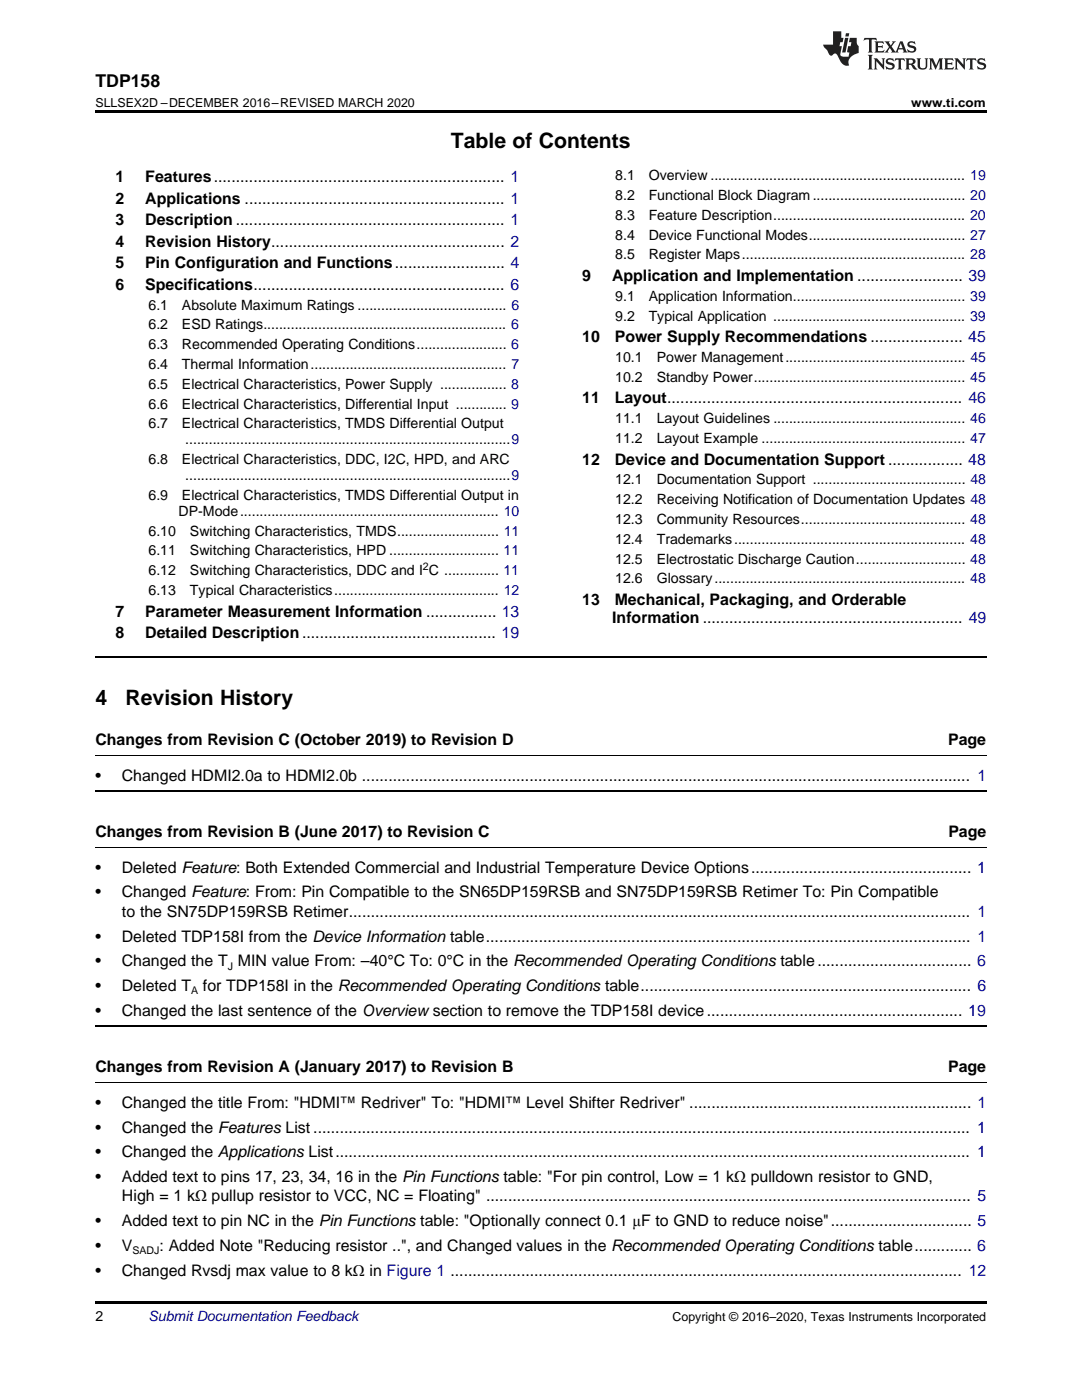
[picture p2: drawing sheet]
<svg xmlns="http://www.w3.org/2000/svg" width="216mm" height="279mm" viewBox="0 0 216 279" stroke-linecap="round" stroke-linejoin="round" font-family="sans-serif">
<defs><g id="words">
<g font-size="4.2">
<text x="90" y="29.6">Table of Contents</text>
<text x="19" y="140.7">4</text>
<text x="25" y="140.7">Revision History</text>
</g>
<text font-size="3.5" x="19" y="17.3">TDP158</text>
<g font-size="3.2">
<text x="23" y="36.3">1</text>
<text x="23" y="40.6">2</text>
<text x="29" y="36.3">Features.................................................................. 1</text>
<text x="29" y="40.6">Applications ........................................................... 1</text>
<text x="23" y="44.9">3</text>
<text x="29" y="44.9">Description ............................................................. 1</text>
<text x="23" y="49.2">4</text>
<text x="23" y="53.6">5</text>
<text x="29" y="49.2">Revision History..................................................... 2</text>
<text x="29" y="53.6">Pin Configuration and Functions......................... 4</text>
<text x="23" y="57.9">6</text>
<text x="29" y="57.9">Specifications......................................................... 6</text>
<text x="116.2" y="56.1">9</text>
<text x="122.1" y="56.1">Application and Implementation ........................ 39</text>
<text x="116.2" y="68.3">10</text>
<text x="122.7" y="68.3">Power Supply Recommendations ..................... 45</text>
<text x="116.2" y="80.5">11</text>
<text x="122.7" y="80.5">Layout................................................................... 46</text>
<text x="116.2" y="92.7">12</text>
<text x="122.7" y="92.7">Device and Documentation Support ................. 48</text>
<text x="23" y="123">7</text>
<text x="29" y="123">Parameter Measurement Information ................ 13</text>
<text x="116.2" y="120.7">13</text>
<text x="122.2" y="124.2">Information ........................................................... 49</text>
<text x="122.7" y="120.7">Mechanical, Packaging, and Orderable</text>
<text x="23" y="127.4">8</text>
<text x="29" y="127.4">Detailed Description............................................ 19</text>
<text x="19" y="148.8">Changes from Revision C (October 2019) to Revision D</text>
<text x="189.2" y="148.8">Page</text>
<text x="19" y="155.8">•</text>
<text x="24.3" y="155.8">Changed HDMI2.0a to HDMI2.0b .......................................................................................................................................... 1</text>
<text x="19" y="167.1">Changes from Revision B (June 2017) to Revision C</text>
<text x="189.2" y="167.1">Page</text>
<text x="19" y="174.2">•</text>
<text x="19" y="179.1">•</text>
<text x="24.3" y="174.2">Deleted Feature: Both Extended Commercial and Industrial Temperature Device Options.................................................. 1</text>
<text x="24.3" y="179.1">Changed Feature: From: Pin Compatible to the SN65DP159RSB and SN75DP159RSB Retimer To: Pin Compatible</text>
<text x="24.3" y="183">to the SN75DP159RSB Retimer............................................................................................................................................. 1</text>
<text x="19" y="187.9">•</text>
<text x="24.3" y="187.9">Deleted TDP158I from the Device Information table.............................................................................................................. 1</text>
<text x="19" y="192.9">•</text>
<text x="19" y="197.8">•</text>
<text x="24.3" y="192.9">Changed the T MIN value From: –40°C To: 0°C in the Recommended Operating Conditions table................................... 6</text>
<text x="24.3" y="197.8">Deleted T</text>
<text x="40.5" y="197.8">for TDP158I in the Recommended Operating Conditions table........................................................................... 6</text>
<text x="19" y="202.7">•</text>
<text x="24.3" y="202.7">Changed the last sentence of the Overview section to remove the TDP158I device.......................................................... 19</text>
<text x="19" y="214">Changes from Revision A (January 2017) to Revision B</text>
<text x="189.2" y="214">Page</text>
<text x="19" y="221.1">•</text>
<text x="24.3" y="221.1">Changed the title From: &quot;HDMI™ Redriver&quot; To: &quot;HDMI™ Level Shifter Redriver&quot; ................................................................ 1</text>
<text x="19" y="226">•</text>
<text x="24.3" y="226">Changed the Features List ..................................................................................................................................................... 1</text>
<text x="19" y="231">•</text>
<text x="24.3" y="231">Changed the Applications List................................................................................................................................................ 1</text>
<text x="19" y="235.9">•</text>
<text x="24.3" y="235.9">Added text to pins 17, 23, 34, 16 in the Pin Functions table: &quot;For pin control, Low = 1 kΩ pulldown resistor to GND,</text>
<text x="24.3" y="239.8">High = 1 kΩ pullup resistor to VCC, NC = Floating&quot; .............................................................................................................. 5</text>
<text x="19" y="244.7">•</text>
<text x="24.3" y="244.7">Added text to pin NC in the Pin Functions table: &quot;Optionally connect 0.1 μF to GND to reduce noise&quot;................................ 5</text>
<text x="19" y="249.7">•</text>
<text x="24.3" y="249.7">V</text>
<text x="31.8" y="249.7">: Added Note &quot;Reducing resistor ..&quot;, and Changed values in the Recommended Operating Conditions table............. 6</text>
<text x="19" y="254.6">•</text>
<text x="24.3" y="254.6">Changed Rvsdj max value to 8 kΩ in Figure 1 .................................................................................................................... 12</text>
</g>
<g font-size="2.8">
<text x="122.8" y="36">8.1</text>
<text x="129.4" y="36">Overview ................................................................. 19</text>
<text x="122.8" y="39.9">8.2</text>
<text x="129.4" y="39.9">Functional Block Diagram....................................... 20</text>
<text x="122.8" y="43.9">8.3</text>
<text x="122.8" y="47.8">8.4</text>
<text x="129.4" y="43.9">Feature Description................................................. 20</text>
<text x="129.4" y="47.8">Device Functional Modes........................................ 27</text>
<text x="122.8" y="51.8">8.5</text>
<text x="129.4" y="51.8">Register Maps......................................................... 28</text>
<text x="29.6" y="61.8">6.1</text>
<text x="29.6" y="65.8">6.2</text>
<text x="36.3" y="61.8">Absolute Maximum Ratings ...................................... 6</text>
<text x="36.3" y="65.8">ESD Ratings.............................................................. 6</text>
<text x="122.8" y="60">9.1</text>
<text x="122.8" y="64">9.2</text>
<text x="129.4" y="60">Application Information............................................ 39</text>
<text x="129.4" y="64">Typical Application ................................................. 39</text>
<text x="29.6" y="69.7">6.3</text>
<text x="36.3" y="69.7">Recommended Operating Conditions....................... 6</text>
<text x="29.6" y="73.7">6.4</text>
<text x="29.6" y="77.6">6.5</text>
<text x="36.3" y="73.7">Thermal Information.................................................. 7</text>
<text x="36.3" y="77.6">Electrical Characteristics, Power Supply ................. 8</text>
<text x="122.8" y="72.2">10.1</text>
<text x="122.8" y="76.2">10.2</text>
<text x="131" y="72.2">Power Management.............................................. 45</text>
<text x="131" y="76.2">Standby Power...................................................... 45</text>
<text x="29.6" y="81.6">6.6</text>
<text x="36.3" y="81.6">Electrical Characteristics, Differential Input ............. 9</text>
<text x="29.6" y="85.5">6.7</text>
<text x="36.3" y="85.5">Electrical Characteristics, TMDS Differential Output</text>
<text x="37" y="88.7">...................................................................................9</text>
<text x="122.8" y="84.5">11.1</text>
<text x="122.8" y="88.4">11.2</text>
<text x="131" y="84.5">Layout Guidelines ................................................. 46</text>
<text x="131" y="88.4">Layout Example .................................................... 47</text>
<text x="29.6" y="92.6">6.8</text>
<text x="36.3" y="92.6">Electrical Characteristics, DDC, I2C, HPD, and ARC</text>
<text x="37" y="95.8">...................................................................................9</text>
<text x="29.6" y="99.8">6.9</text>
<text x="36.3" y="99.8">Electrical Characteristics, TMDS Differential Output in</text>
<text x="122.8" y="96.7">12.1</text>
<text x="122.8" y="100.6">12.2</text>
<text x="131" y="96.7">Documentation Support ....................................... 48</text>
<text x="131" y="100.6">Receiving Notification of Documentation Updates 48</text>
<text x="29.6" y="106.9">6.10</text>
<text x="35.6" y="102.9">DP-Mode.................................................................. 10</text>
<text x="37.9" y="106.9">Switching Characteristics, TMDS.......................... 11</text>
<text x="122.8" y="104.6">12.3</text>
<text x="131" y="104.6">Community Resources.......................................... 48</text>
<text x="29.6" y="110.8">6.11</text>
<text x="37.9" y="110.8">Switching Characteristics, HPD ............................ 11</text>
<text x="122.8" y="108.5">12.4</text>
<text x="122.8" y="112.5">12.5</text>
<text x="131" y="108.5">Trademarks........................................................... 48</text>
<text x="131" y="112.5">Electrostatic Discharge Caution............................ 48</text>
<text x="29.6" y="114.8">6.12</text>
<text x="29.6" y="118.7">6.13</text>
<text x="37.9" y="114.8">Switching Characteristics, DDC and I C .............. 11</text>
<text x="37.9" y="118.7">Typical Characteristics.......................................... 12</text>
<text x="122.8" y="116.4">12.6</text>
<text x="131" y="116.4">Glossary................................................................ 48</text>
<text x="19" y="263.6">2</text>
</g>
<text font-size="2.8" fill="#0000c8" x="29.6" y="263.6">Submit Documentation Feedback</text>
<g font-size="2.5">
<text x="19" y="21.4">SLLSEX2D –DECEMBER 2016–REVISED MARCH 2020</text>
<text x="181.8" y="21.4">www.ti.com</text>
<text x="134.2" y="263.6">Copyright © 2016–2020, Texas Instruments Incorporated</text>
</g>
<g font-size="2.1">
<text x="84.4" y="113.7">2</text>
<text x="45.4" y="193.5">J</text>
<text x="38.1" y="198.4">A</text>
<text x="26.4" y="250.3">SADJ</text>
</g>
</g></defs>
<path d="M19 22h177.8v.5h-177.8zM19 259.7h177.8v.5h-177.8z" fill="#000"/>
<path d="M19 150.8h177.8M19 169.2h177.8M19 216.1h177.8" fill="none" stroke="#000" stroke-width=".2"/>
<path d="M19 131.1h177.8M19 157.8h177.8M19 204.7h177.8" fill="none" stroke="#000" stroke-width=".35"/>
<g fill="#231f20">
<path d="M172.5 7.6l-.1 .5 .4-.2h.6v.1v2.1l-.2 .4h.9l-.2-.4v-2.1l.1-.1h.5l.5 .2-.2-.5zM174.5 8.3l.2 .3v1.5l-.2 .4h1.8l.2-.6a1.04 1.04 0 0 1-1.3 .2v-.7h.6l.3 .2v-.6l-.3 .2h-.6v-.6l.8-.1 .4 .3-.2-.5zM176.5 8.3l.9 1.1-.9 1.1h.8l-.2-.2 .4-.7 .5 .7-.2 .2h1.5l-.2-.2 .2-.4h.9l.1 .4-.2 .2h1l-.3-.3-.7-1.9h-.5l-.9 2-.8-1 .9-1h-.8l.1 .3-.4 .5-.3-.6 .1-.2zM179.7 8.6l.4 1h-.7zM181.3 8.4a.63 .63 0 0 0-.2 .7 .63 .63 0 0 0 .6 .4l.6 .2 .1 .2a.75 .75 0 0 1-.7 .4 .75 .75 0 0 1-.6-.5l.1 .7 .1-.1a1.11 1.11 0 0 0 1.5-.6 1.13 1.13 0 0 0-1.2-.8l-.1-.4a1.04 1.04 0 0 1 1.2 .2l-.2-.5-.2 .1-.4-.2zM173.2 10.9l.2 .4v2.2l-.2 .4h1l-.3-.4v-2.2l.3-.4zM174.3 11.6l.3 .4v1.5l-.3 .4h.8l-.2-.4v-1.3l1.5 1.7v-1.9l.2-.4h-.7l.2 .4v.9l-1.1-1.3zM177 11.8a.62 .62 0 0 0-.2 .7 .62 .62 0 0 0 .6 .4l.6 .1 .1 .3a.76 .76 0 0 1-.7 .3 .76 .76 0 0 1-.7-.4l.2 .7 .1-.1a1.11 1.11 0 0 0 1.5-.6 1.13 1.13 0 0 0-1.2-.8l-.1-.4a1.04 1.04 0 0 1 1.2 .2l-.2-.6-.2 .1-.5-.1zM178.7 11.6l-.2 .6a.61 .61 0 0 1 .8-.3v1.6l-.2 .4h.9l-.2-.4v-1.6a.63 .63 0 0 1 .7 .3l-.1-.6zM180.6 11.6l.3 .4v1.5l-.3 .4h1l-.2-.2-.1-.8 .6 .2a.76 .76 0 0 0 1.2 .7l-1-1a.58 .58 0 0 0 .6-.5 .58 .58 0 0 0-.5-.6zM181.4 11.9h.1a.45 .45 0 0 1 .5 .1 .45 .45 0 0 1 .1 .5l-.8 .2zM182.9 11.6l.2 .2a2.17 2.17 0 0 0 .3 1.9 .99 .99 0 0 0 1.6-.6v-1.1l.2-.4h-.7l.2 .2a1.92 1.92 0 0 1-.2 1.8 .6 .6 0 0 1-.9-.5v-1.1l.2-.4zM185.4 11.6l.2 .4v1.5l-.2 .4h.7l-.2-.4v-1.4l.8 1.8 .8-1.8v1.4l-.2 .4h.9l-.2-.4v-1.5l.2-.4h-.8l-.6 1.5-.6-1.5zM188.4 11.6l.2 .4v1.5l-.2 .4h1.8l.1-.6a1.04 1.04 0 0 1-1.2 .1v-.6h.5l.4 .2v-.6l-.4 .2h-.5v-.7h.8l.3 .3-.1-.6zM190.5 11.6l.2 .4v1.5l-.2 .4h.7l-.2-.4v-1.3l1.5 1.7v-1.9l.2-.4h-.7l.2 .4v.9l-1.1-1.3zM192.9 11.6l-.1 .6a.61 .61 0 0 1 .7-.3l.1 1.6-.3 .4h1l-.3-.4 .1-1.6a.63 .63 0 0 1 .7 .3l-.1-.6zM195.2 11.8a.62 .62 0 0 0-.2 .7 .62 .62 0 0 0 .6 .4l.6 .1 .1 .3a.76 .76 0 0 1-.7 .3 .76 .76 0 0 1-.6-.4l.1 .7 .1-.1a1.11 1.11 0 0 0 1.6-.6 1.13 1.13 0 0 0-1.3-.8l-.1-.4a1.04 1.04 0 0 1 1.2 .2l-.1-.6-.2 .1-.5-.1z"/>
<path d="M166.2 6.3v2.6h-1.9v.4l.8 .9a.91 .91 0 0 0 1 .8 .56 .56 0 0 1 .5-.3 .56 .56 0 0 1 .5 .3l.4 .8a1.53 1.53 0 0 0 1.9 1.2 1.54 1.54 0 0 1 1-2.1l.9-.3v-1.4a1.52 1.52 0 0 1-.4-1.6h-1.3l-.2 .8h.5l-.2 .8h-.5l-.1 1v.2l.4 .1-.2 .8a1.93 1.93 0 0 1-1.6-.3l.3-1.8h-.5l.2-.8h.4l.2-.8h-.4v-1.3zM168.6 7.6l-.6 2.9h.7l.6-2.9zM168.8 6.6l-.1 .7h.6l.2-.7z"/>
</g>
<use href="#words"/>
</svg>
